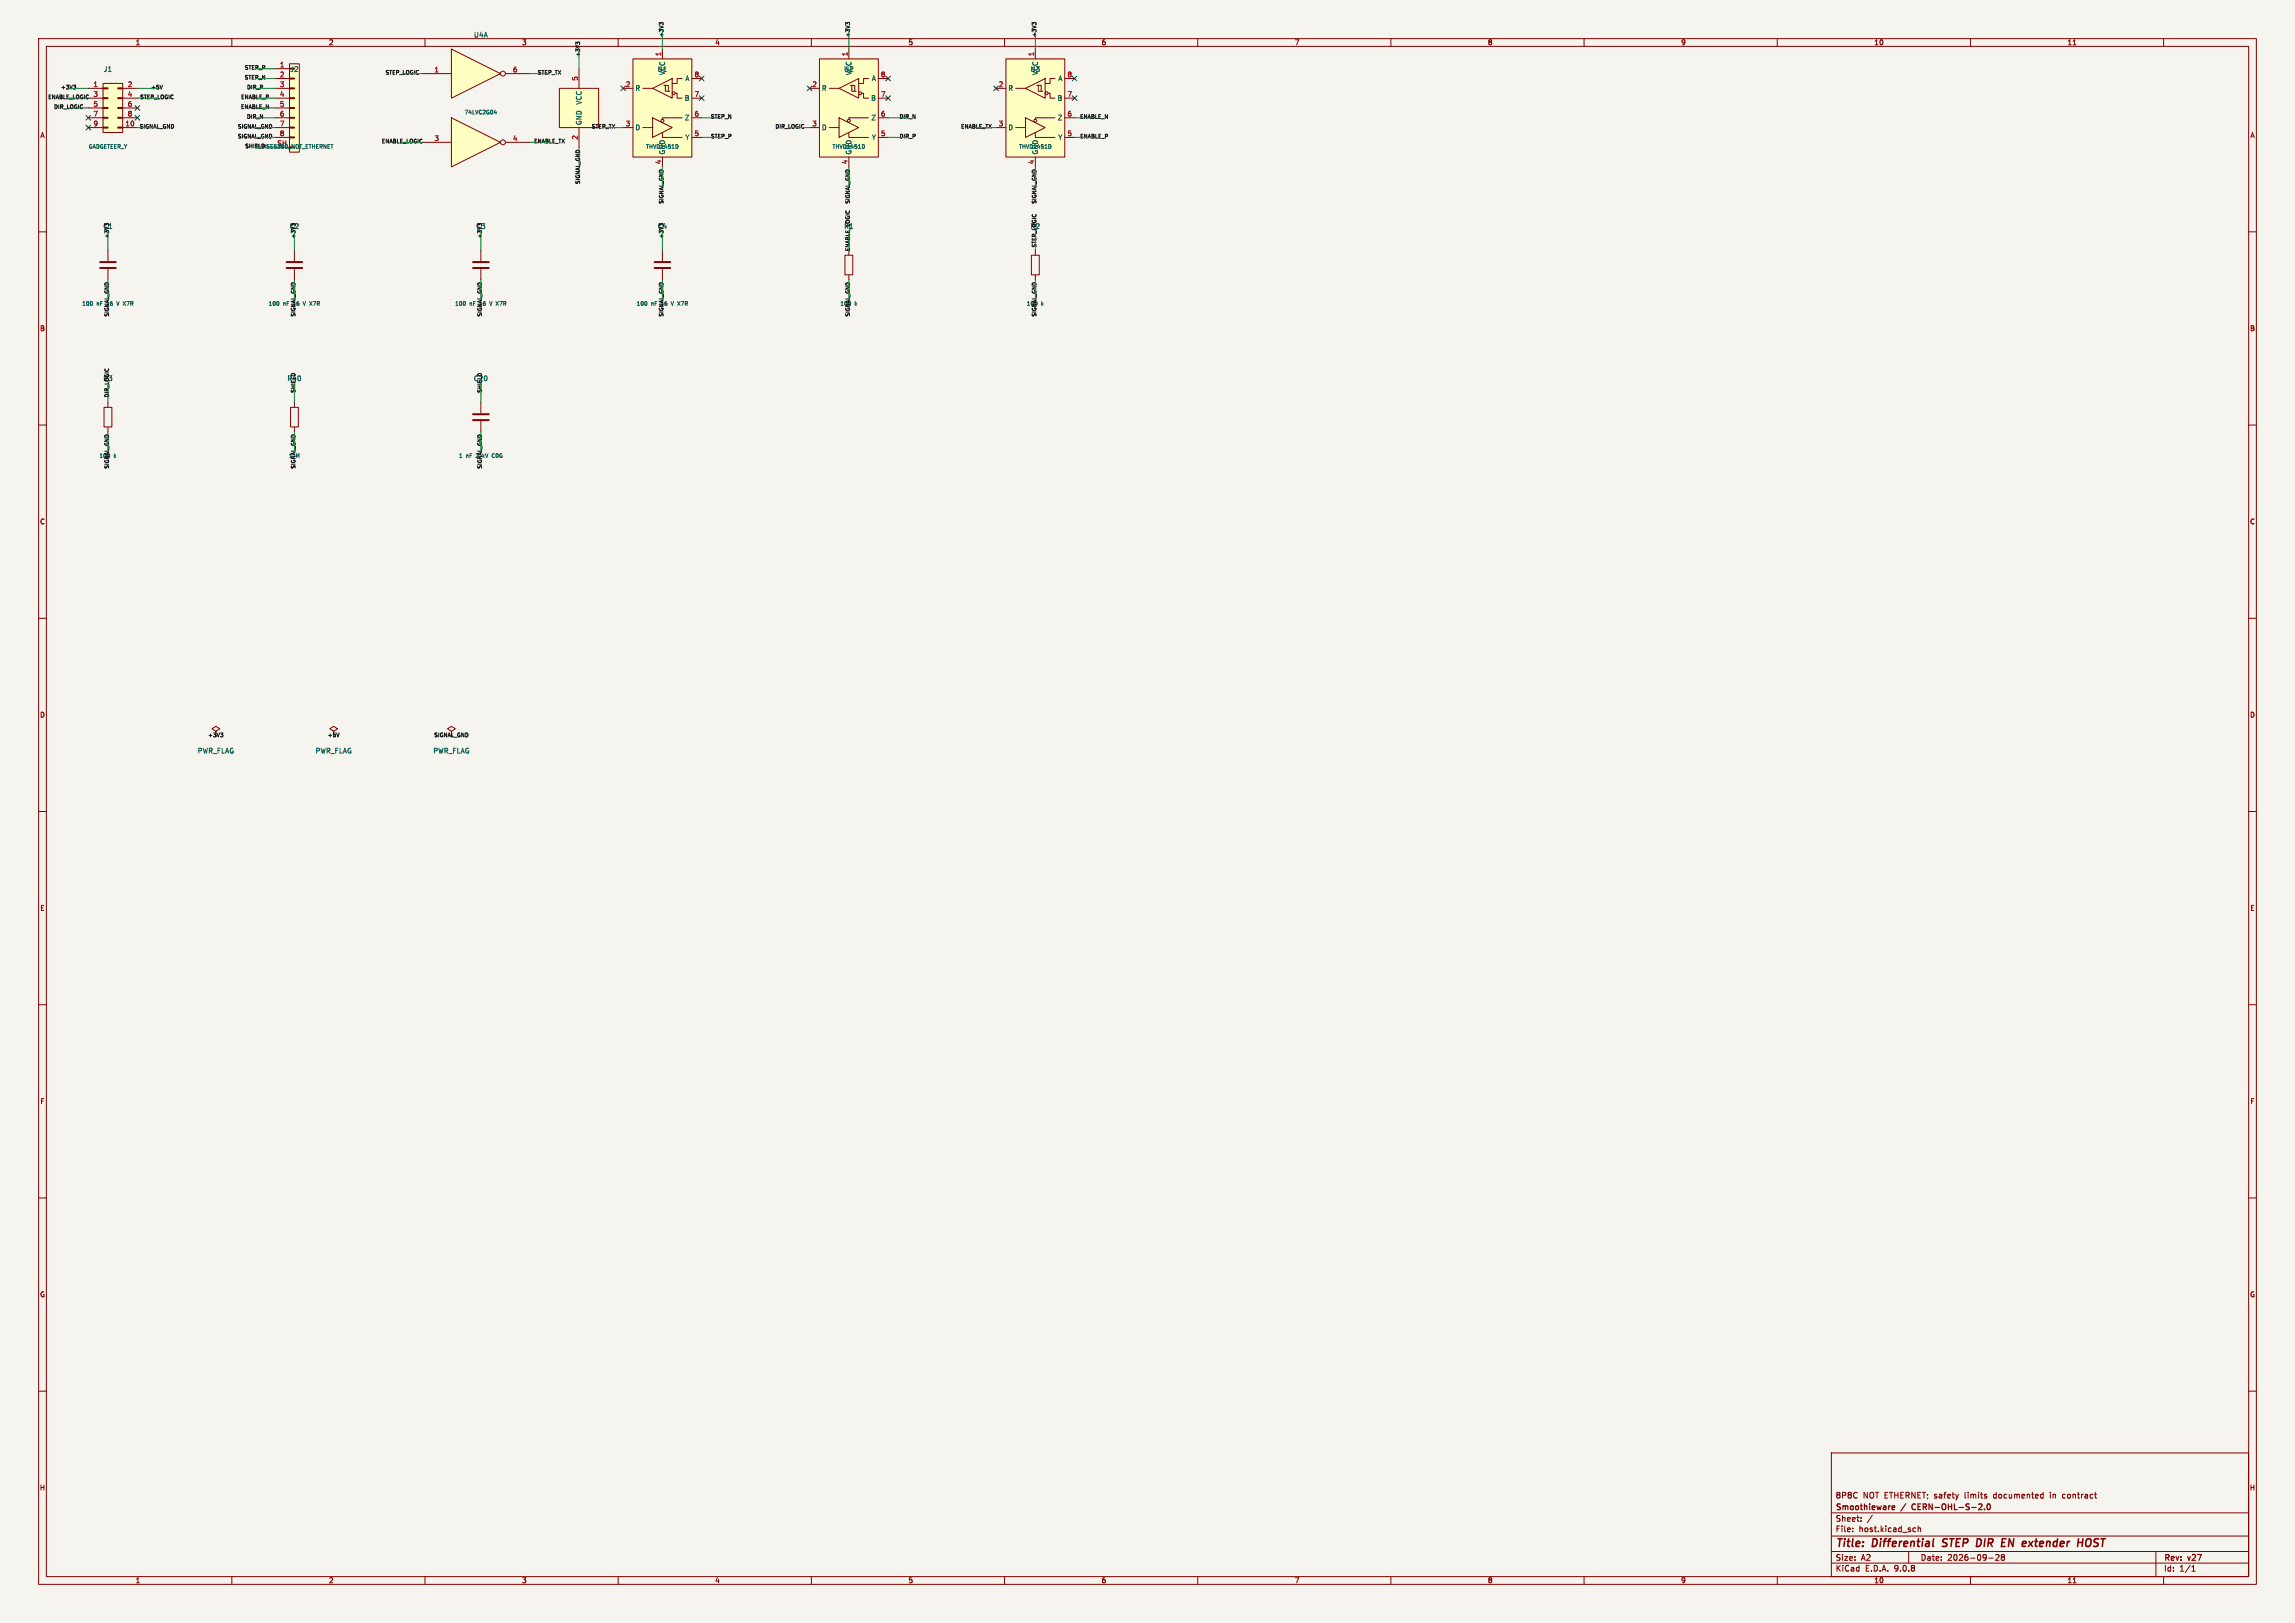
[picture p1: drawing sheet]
<svg xmlns="http://www.w3.org/2000/svg" width="594mm" height="420mm" viewBox="0 0 594 420" stroke-linecap="round" stroke-linejoin="round" font-family="sans-serif">
<defs><g id="words">
<g font-size="2.8" fill="#840000">
<text x="475" y="400.9">Title:</text>
<text x="484.7" y="400.9">Differential</text>
<text x="503.7" y="400.9">STEP</text>
<text x="513.2" y="400.9">DIR</text>
<text x="520.5" y="400.9">EN</text>
<text x="526.7" y="400.9">extender</text>
<text x="541.8" y="400.9">HOST</text>
</g>
<g font-size="2.1" fill="#840000">
<text x="475" y="388">8P8C</text>
<text x="482.2" y="388">NOT ETHERNET; safety</text>
<text x="508.8" y="388">limits</text>
<text x="516.4" y="388">documented</text>
<text x="531.2" y="388">in</text>
<text x="534.5" y="388">contract</text>
<text x="475" y="394">Sheet:</text>
<text x="475" y="391.2">Smoothieware</text>
<text x="492.2" y="391.2">/</text>
<text x="495.6" y="391.2">CERN-OHL-S-2.0</text>
<text x="475" y="396.7">File:</text>
<text x="481.1" y="396.7">host.kicad_sch</text>
<text x="475" y="406.9">KiCad</text>
<text x="475" y="404.1">Size:</text>
<text x="481.7" y="404.1">A2</text>
<text x="482.7" y="406.9">E.D.A.</text>
<text x="490.3" y="406.9">9.0.8</text>
<text x="497" y="404.1">Date:</text>
<text x="504" y="404.1">2026-09-28</text>
<text x="560" y="404.3">Rev:</text>
<text x="560" y="406.9">Id:</text>
<text x="564.1" y="406.9">1/1</text>
<text x="566.4" y="404.3">v27</text>
</g>
<g font-size="1.8" fill="#840000">
<text x="35" y="11.9">1</text>
<text x="85" y="11.9">2</text>
<text x="135" y="11.9">3</text>
<text x="185" y="11.9">4</text>
<text x="235" y="11.9">5</text>
<text x="285" y="11.9">6</text>
<text x="335" y="11.9">7</text>
<text x="385" y="11.9">8</text>
<text x="435" y="11.9">9</text>
<text x="485" y="11.9">10</text>
<text x="535" y="11.9">11</text>
<text x="10.3" y="35.9">A</text>
<text x="582.3" y="35.9">A</text>
<text x="10.3" y="85.9">B</text>
<text x="582.3" y="85.9">B</text>
<text x="10.3" y="135.9">C</text>
<text x="582.3" y="135.9">C</text>
<text x="10.3" y="185.9">D</text>
<text x="582.3" y="185.9">D</text>
<text x="10.3" y="235.9">E</text>
<text x="582.3" y="235.9">E</text>
<text x="10.3" y="285.9">F</text>
<text x="582.3" y="285.9">F</text>
<text x="10.3" y="335.9">G</text>
<text x="582.3" y="335.9">G</text>
<text x="10.2" y="385.9">H</text>
<text x="582.2" y="385.9">H</text>
<text x="35" y="409.9">1</text>
<text x="85" y="409.9">2</text>
<text x="135" y="409.9">3</text>
<text x="185" y="409.9">4</text>
<text x="235" y="409.9">5</text>
<text x="285" y="409.9">6</text>
<text x="335" y="409.9">7</text>
<text x="385" y="409.9">8</text>
<text x="435" y="409.9">9</text>
<text x="485" y="409.9">10</text>
<text x="535" y="409.9">11</text>
</g>
<g font-size="1.8" fill="#006464">
<text x="122.5" y="9.9">U4A</text>
<text x="26.7" y="18.8">J1</text>
<text x="75" y="18.8">J2</text>
<text x="164.3" y="23.7">R</text>
<text x="170.1" y="18.8">U1</text>
<text x="172.3" y="19.6" transform="rotate(-90 172.3 19.6)">VCC</text>
<text x="177.3" y="21.2">A</text>
<text x="212.6" y="23.7">R</text>
<text x="218.3" y="18.8">U2</text>
<text x="220.6" y="19.6" transform="rotate(-90 220.6 19.6)">VCC</text>
<text x="225.5" y="21.2">A</text>
<text x="260.9" y="23.7">R</text>
<text x="266.6" y="18.8">U3</text>
<text x="268.8" y="19.6" transform="rotate(-90 268.8 19.6)">VCC</text>
<text x="273.8" y="21.2">A</text>
<text x="150.7" y="27.2" transform="rotate(-90 150.7 27.2)">VCC</text>
<text x="177.1" y="26.3">B</text>
<text x="225.3" y="26.3">B</text>
<text x="273.6" y="26.3">B</text>
<text x="150.7" y="32.5" transform="rotate(-90 150.7 32.5)">GND</text>
<text x="164.3" y="33.9">D</text>
<text x="177.1" y="31.3">Z</text>
<text x="212.6" y="33.9">D</text>
<text x="225.4" y="31.3">Z</text>
<text x="260.9" y="33.9">D</text>
<text x="273.7" y="31.3">Z</text>
<text x="71.7" y="37.8">SH</text>
<text x="172.3" y="40.1" transform="rotate(-90 172.3 40.1)">GND</text>
<text x="177.3" y="36.4">Y</text>
<text x="220.6" y="40.1" transform="rotate(-90 220.6 40.1)">GND</text>
<text x="225.5" y="36.4">Y</text>
<text x="268.8" y="40.1" transform="rotate(-90 268.8 40.1)">GND</text>
<text x="273.8" y="36.4">Y</text>
<text x="51.1" y="195.2">PWR_FLAG</text>
<text x="81.5" y="195.2">PWR_FLAG</text>
<text x="112" y="195.2">PWR_FLAG</text>
</g>
<g font-size="1.8" fill="#a90000">
<text x="72.3" y="17.5">1</text>
<text x="171.2" y="14.7" transform="rotate(-90 171.2 14.7)">1</text>
<text x="219.5" y="14.7" transform="rotate(-90 219.5 14.7)">1</text>
<text x="267.7" y="14.7" transform="rotate(-90 267.7 14.7)">1</text>
<text x="24.1" y="22.6">1</text>
<text x="32.9" y="22.6">2</text>
<text x="72.3" y="20.1">2</text>
<text x="72.3" y="22.6">3</text>
<text x="112.3" y="18.8">1</text>
<text x="132.6" y="18.8">6</text>
<text x="149.6" y="21" transform="rotate(-90 149.6 21)">5</text>
<text x="161.9" y="22.6">2</text>
<text x="179.6" y="20.1">8</text>
<text x="210.1" y="22.6">2</text>
<text x="227.9" y="20.1">8</text>
<text x="258.4" y="22.6">2</text>
<text x="276.2" y="20.1">8</text>
<text x="24.1" y="25.1">3</text>
<text x="24.1" y="27.7">5</text>
<text x="32.9" y="25.1">4</text>
<text x="32.9" y="27.7">6</text>
<text x="72.3" y="25.1">4</text>
<text x="72.3" y="27.7">5</text>
<text x="179.6" y="25.1">7</text>
<text x="227.9" y="25.1">7</text>
<text x="276.2" y="25.1">7</text>
<text x="24.1" y="30.2">7</text>
<text x="24.1" y="32.8">9</text>
<text x="32.3" y="32.8">10</text>
<text x="32.9" y="30.2">8</text>
<text x="72.3" y="30.2">6</text>
<text x="72.3" y="32.8">7</text>
<text x="72.3" y="35.3">8</text>
<text x="161.9" y="32.8">3</text>
<text x="179.6" y="30.2">6</text>
<text x="179.6" y="35.3">5</text>
<text x="210.1" y="32.8">3</text>
<text x="227.9" y="30.2">6</text>
<text x="227.9" y="35.3">5</text>
<text x="258.4" y="32.8">3</text>
<text x="276.2" y="30.2">6</text>
<text x="276.2" y="35.3">5</text>
<text x="112.3" y="36.6">3</text>
<text x="132.6" y="36.6">4</text>
<text x="149.6" y="36.3" transform="rotate(-90 149.6 36.3)">2</text>
<text x="171.2" y="42.6" transform="rotate(-90 171.2 42.6)">4</text>
<text x="219.5" y="42.6" transform="rotate(-90 219.5 42.6)">4</text>
<text x="267.7" y="42.6" transform="rotate(-90 267.7 42.6)">4</text>
</g>
<g font-size="1.8" fill="#0f0f0f">
<text x="26.6" y="59.4">C1</text>
<text x="74.9" y="59.4">C2</text>
<text x="123.1" y="59.4">C3</text>
<text x="170.1" y="59.4">C4</text>
<text x="218.4" y="59.4">R1</text>
<text x="266.6" y="59.4">R2</text>
<text x="26.6" y="98.8">R3</text>
<text x="74.3" y="98.8">R40</text>
<text x="122.5" y="98.8">C20</text>
</g>
<g font-size="1.4" fill="#0f0f0f">
<text x="171.9" y="9.7" transform="rotate(-90 171.9 9.7)">+3V3</text>
<text x="220.2" y="9.7" transform="rotate(-90 220.2 9.7)">+3V3</text>
<text x="268.4" y="9.7" transform="rotate(-90 268.4 9.7)">+3V3</text>
<text x="150.3" y="14.8" transform="rotate(-90 150.3 14.8)">+3V3</text>
<text x="15.7" y="23.3">+3V3</text>
<text x="39" y="23.3">+5V</text>
<text x="63.2" y="20.8">STEP_N</text>
<text x="63.2" y="18.2">STEP_P</text>
<text x="63.8" y="23.3">DIR_P</text>
<text x="99.7" y="19.5">STEP_LOGIC</text>
<text x="139.1" y="19.5">STEP_TX</text>
<text x="12.3" y="25.9">ENABLE_LOGIC</text>
<text x="13.9" y="28.4">DIR_LOGIC</text>
<text x="36.2" y="25.9">STEP_LOGIC</text>
<text x="62.2" y="28.4">ENABLE_N</text>
<text x="62.3" y="25.9">ENABLE_P</text>
<text x="36" y="33.5">SIGNAL_GND</text>
<text x="61.4" y="33.5">SIGNAL_GND</text>
<text x="63.8" y="30.9">DIR_N</text>
<text x="153" y="33.5">STEP_TX</text>
<text x="183.8" y="30.9">STEP_N</text>
<text x="200.6" y="33.5">DIR_LOGIC</text>
<text x="232.7" y="30.9">DIR_N</text>
<text x="248.6" y="33.5">ENABLE_TX</text>
<text x="279.4" y="30.9">ENABLE_N</text>
<text x="61.4" y="36">SIGNAL_GND</text>
<text x="63.3" y="38.6">SHIELD</text>
<text x="98.7" y="37.3">ENABLE_LOGIC</text>
<text x="138.1" y="37.3">ENABLE_TX</text>
<text x="183.9" y="36">STEP_P</text>
<text x="232.7" y="36">DIR_P</text>
<text x="279.4" y="36">ENABLE_P</text>
<text x="150.3" y="47.8" transform="rotate(-90 150.3 47.8)">SIGNAL_GND</text>
<text x="171.9" y="52.9" transform="rotate(-90 171.9 52.9)">SIGNAL_GND</text>
<text x="220.2" y="52.9" transform="rotate(-90 220.2 52.9)">SIGNAL_GND</text>
<text x="268.4" y="52.9" transform="rotate(-90 268.4 52.9)">SIGNAL_GND</text>
<text x="28.4" y="61.8" transform="rotate(-90 28.4 61.8)">+3V3</text>
<text x="76.7" y="61.8" transform="rotate(-90 76.7 61.8)">+3V3</text>
<text x="124.9" y="61.8" transform="rotate(-90 124.9 61.8)">+3V3</text>
<text x="171.9" y="61.8" transform="rotate(-90 171.9 61.8)">+3V3</text>
<text x="220.2" y="65.1" transform="rotate(-90 220.2 65.1)">ENABLE_LOGIC</text>
<text x="268.4" y="64.2" transform="rotate(-90 268.4 64.2)">STEP_LOGIC</text>
<text x="27.8" y="79.3">16</text>
<text x="28.4" y="82.1" transform="rotate(-90 28.4 82.1)">SIGNAL_GND</text>
<text x="76.1" y="79.3">16</text>
<text x="76.7" y="82.1" transform="rotate(-90 76.7 82.1)">SIGNAL_GND</text>
<text x="124.3" y="79.3">16</text>
<text x="124.9" y="82.1" transform="rotate(-90 124.9 82.1)">SIGNAL_GND</text>
<text x="171.3" y="79.3">16</text>
<text x="171.9" y="82.1" transform="rotate(-90 171.9 82.1)">SIGNAL_GND</text>
<text x="217.4" y="79.3">100</text>
<text x="220.2" y="82.1" transform="rotate(-90 220.2 82.1)">SIGNAL_GND</text>
<text x="265.6" y="79.3">100</text>
<text x="268.4" y="82.1" transform="rotate(-90 268.4 82.1)">SIGNAL_GND</text>
<text x="76.7" y="101.8" transform="rotate(-90 76.7 101.8)">SHIELD</text>
<text x="124.9" y="101.8" transform="rotate(-90 124.9 101.8)">SHIELD</text>
<text x="28.4" y="103" transform="rotate(-90 28.4 103)">DIR_LOGIC</text>
<text x="25.6" y="118.7">100</text>
<text x="76.6" y="118.7">M</text>
<text x="123.4" y="118.7">2</text>
<text x="28.4" y="121.4" transform="rotate(-90 28.4 121.4)">SIGNAL_GND</text>
<text x="76.7" y="121.4" transform="rotate(-90 76.7 121.4)">SIGNAL_GND</text>
<text x="124.9" y="121.4" transform="rotate(-90 124.9 121.4)">SIGNAL_GND</text>
<text x="53.8" y="191">+3V3</text>
<text x="84.7" y="191">+5V</text>
<text x="112.2" y="191">SIGNAL_GND</text>
</g>
<g font-size="1.4" fill="#006464">
<text x="120.1" y="29.8">74LVC2G04</text>
<text x="22.8" y="38.7">GADGETEER_Y</text>
<text x="66" y="38.7">RJHSE5380_NOT_ETHERNET</text>
<text x="167.1" y="38.7">THVD1451D</text>
<text x="215.3" y="38.7">THVD1451D</text>
<text x="263.6" y="38.7">THVD1451D</text>
<text x="21.1" y="79.3">100</text>
<text x="25" y="79.3">nF</text>
<text x="30.7" y="79.3">V X7R</text>
<text x="69.4" y="79.3">100</text>
<text x="73.3" y="79.3">nF</text>
<text x="79" y="79.3">V X7R</text>
<text x="117.7" y="79.3">100</text>
<text x="121.5" y="79.3">nF</text>
<text x="127.2" y="79.3">V X7R</text>
<text x="164.7" y="79.3">100</text>
<text x="168.5" y="79.3">nF</text>
<text x="174.2" y="79.3">V X7R</text>
<text x="221.2" y="79.3">k</text>
<text x="269.5" y="79.3">k</text>
<text x="29.5" y="118.7">k</text>
<text x="74.6" y="118.7">1</text>
<text x="118.7" y="118.7">1</text>
<text x="120.6" y="118.7">nF</text>
<text x="125.4" y="118.7">kV</text>
<text x="128.1" y="118.7">C0G</text>
</g>
</g></defs>
<path d="M0 0h594v420h-594z" fill="#f5f4ef" stroke="#f5f4ef" stroke-width=".26"/>
<g fill="none" stroke="#840000" stroke-width=".26">
<path d="M10 10h574v400h-574zM12 12h570v396h-570zM60 10v2M110 10v2M160 10v2M210 10v2M260 10v2M310 10v2M360 10v2M410 10v2M460 10v2M510 10v2"/>
<path d="M536.6 11.6h.7M560 10v2M10 60h2M124.5 64.8v2.8M124.5 69.6v2.8M582 60h2M10 110h2M582 110h2M10 160h2M582 160h2M116.8 189.2l1.1-.6-1.1-.6-1 .6 1 .6v1.3M10 210h2"/>
<path d="M582 210h2M10 260h2M582 260h2M10 310h2M582 310h2M10 360h2M474 376h108v32h-108zM582 360h2M474 397.5h108M474 391.5h108M479.5 396.2v.2M479.5 395.4v.2"/>
<path d="M481.7 393.5v.2M481.7 392.7v.2M484.6 392.1l-1.3 1.9M495.4 395.4h.4M495.8 396.3l-.4 .1M496.5 395.5l.5-.1 .1 1M496.5 394.9v1.5M514.2 387.2v.4M528.4 386.7h.4M528.8 386.2v1.5M528.8 387.6l-.4 .1M533.9 386.8v.7"/>
<path d="M542.1 386.7h.6M542.5 387.7h.2M60 408v2M110 408v2M160 408v2M210 408v2M260 408v2M310 408v2M360 408v2M410 408v2M460 408v2M474 404.5h108"/>
<path d="M474 401.5h108M494 401.5v3M510 408v2M514.7 403.2h1.2M516.5 402.4l.6-.1 .3 .4-.9 1.1h.9M518.2 402.9l-.2-.3 .2-.3 .6 .3-.3 .3M518.2 402.9l-.2 .3 .2 .6 .6-.3-.3-.6M518.2 402.9h.3M536.6 409.6h.7M558 401.5v6.5M560 408v2M567.3 406.6h.9"/>
<path d="M567.3 405.5l.4-.4v1.5"/>
</g>
<path d="M500.5 398.2l-.3 1.7M503 398.4l-.1 .6M511.8 398.2l.7 .1M512.5 399.9l-.5 .3M518.3 398.2h.9M525.1 398.9l.9 1.3M526.2 398.9l-1.2 1.3M541.2 398.5l-.2-.2a.73 .73 0 0 0-1.1 .6l-.1 .6 .2 .6a.73 .73 0 0 0 1.1-.6M500.3 400.1l.2 .1M502.7 400.1l.3 .1" fill="none" stroke="#840000" stroke-width=".4"/>
<path d="M489.9 389.7h.4l.1 .3-.7 .2M490.3 390.6l-.4 .1M495 389.4l-.2 .4 .2 .7M512.1 390.7h.9M512.9 389.3v.5M513.6 390.5v.2M514.4 389.3l.2-.1a.8 .8 0 0 1 .6 .7 .8 .8 0 0 1-.6 .8l-.3-.6z" fill="none" stroke="#840000" stroke-width=".3"/>
<path d="M122.4 67.8h4.1M122.4 69.3h4.1" fill="none" stroke="#840000" stroke-width=".51"/>
<path d="M120.4 78.2v.6M126.7 78l.3 1" fill="none" stroke="#006464" stroke-width=".26"/>
<path d="M144.8 22.9h10.1v10.1h-10.1z" fill="#ffffc2"/>
<path d="M149.9 17.8v5.1M144.8 22.9h10.1v10.1h-10.1zM149.9 33v5.1M171.4 64.8v2.8M171.4 69.6v2.8M75.2 105.4h2v5.1h-2zM76.2 104.1v1.3M76.2 110.5v1.3M124.5 104.1v2.8M124.5 109v2.8" fill="none" stroke="#840000" stroke-width=".26"/>
<path d="M169.4 67.8h4.1M169.4 69.3h4.1M122.4 107.2h4.1M122.4 108.7h4.1" fill="none" stroke="#840000" stroke-width=".51"/>
<path d="M167.4 78.2v.6M173.7 78l.3 1M127.5 118.3l.2 .1M127.7 117.4l-.2 .1" fill="none" stroke="#006464" stroke-width=".26"/>
<path d="M116.8 30.5l12.7 6.3-12.7 6.4z" fill="#ffffc2"/>
<g fill="none" stroke="#840000" stroke-width=".26">
<path d="M109.2 36.8h7.6M116.8 30.5l12.7 6.3-12.7 6.4zM130.8 36.8h6.4"/>
<circle cx="130.2" cy="36.8" r=".63"/>
</g>
<path d="M116.8 12.7l12.7 6.4-12.7 6.3z" fill="#ffffc2"/>
<g fill="none" stroke="#840000" stroke-width=".26">
<path d="M109.2 19.1h7.6M116.8 12.7l12.7 6.4-12.7 6.3zM130.8 19.1h6.4"/>
<circle cx="130.2" cy="19" r=".63"/>
</g>
<path d="M127.9 29.2h.6M128.4 28.8v.7" fill="none" stroke="#006464" stroke-width=".26"/>
<path d="M163.8 15.2h15.3v25.4h-15.3z" fill="#ffffc2"/>
<g fill="none" stroke="#840000" stroke-width=".26">
<path d="M163.8 15.2h15.3v25.4h-15.3zM171.4 12.7v2.5M161.3 33h2.5M161.3 22.9h2.5M166.4 33h2.5M166.4 22.9h2.5M168.9 30.5l5.1 2.5-5.1 2.6zM168.9 22.9l5.1-2.6v5.1zM171.4 34.3v1.3h5.1M171.8 22.1h.4v1.5h1.2M172.1 22.1h.9v1.5M174.8 24.1h.5v1.3h1.2"/>
<path d="M176.5 20.3h-1.2v1.3h-1.3M176.5 30.5h-5.1v.4M179.1 20.3h2.5M179.1 25.4h2.5M179.1 30.5h2.5M179.1 35.6h2.5M171.4 40.6v2.6"/>
<circle cx="171.5" cy="31.2" r=".38"/>
<circle cx="174.4" cy="24.1" r=".38"/>
</g>
<path d="M175.3 37.4l.2 .4-.2 .5" fill="none" stroke="#006464" stroke-width=".26"/>
<path d="M212.1 15.2h15.2v25.4h-15.2z" fill="#ffffc2"/>
<g fill="none" stroke="#840000" stroke-width=".26">
<path d="M212.1 15.2h15.2v25.4h-15.2zM219.7 12.7v2.5M209.5 33h2.6M209.5 22.9h2.6M214.6 33h2.6M214.6 22.9h2.6M217.2 30.5l5 2.5-5 2.6zM217.2 22.9l5-2.6v5.1zM219.7 34.3v1.3h5.1M220.1 22.1h.4v1.5h1.1M220.3 22.1h.9v1.5M223 24.1h.5v1.3h1.3"/>
<path d="M224.8 20.3h-1.3v1.3h-1.3M224.8 30.5h-5.1v.4M227.3 20.3h2.6M227.3 25.4h2.6M227.3 30.5h2.6M227.3 35.6h2.6M219.7 40.6v2.6M76.2 64.8v2.8M76.2 69.6v2.8"/>
<circle cx="219.7" cy="31.2" r=".38"/>
<circle cx="222.6" cy="24.1" r=".38"/>
</g>
<path d="M223.6 37.4l.2 .4-.2 .5M72.2 78.2v.6M78.4 78l.4 1" fill="none" stroke="#006464" stroke-width=".26"/>
<path d="M74.2 67.8h4M74.2 69.3h4" fill="none" stroke="#840000" stroke-width=".51"/>
<path d="M74.9 16.5h2.6v22.9h-2.6z" fill="#ffffc2"/>
<g fill="none" stroke="#840000" stroke-width=".26">
<path d="M71.1 17.8h3.8M74.9 16.5h2.6v22.9h-2.6zM71.1 20.3h3.8M71.1 22.9h3.8M71.1 25.4h3.8M71.1 27.9h3.8M71.1 30.5h3.8M71.1 33h3.8M71.1 35.6h3.8M71.1 38.1h3.8M74.9 20.2h1.3v.2h-1.3zM74.9 22.7h1.3v.3h-1.3z"/>
<path d="M74.9 25.3h1.3v.2h-1.3zM74.9 27.8h1.3v.3h-1.3zM74.9 30.4h1.3v.2h-1.3zM74.9 32.9h1.3v.2h-1.3zM74.9 35.4h1.3v.3h-1.3z"/>
</g>
<path d="M85.6 37.4h.6" fill="none" stroke="#006464" stroke-width=".26"/>
<path d="M260.3 15.2h15.3v25.4h-15.3z" fill="#ffffc2"/>
<g fill="none" stroke="#840000" stroke-width=".26">
<path d="M260.3 15.2h15.3v25.4h-15.3zM268 12.7v2.5M257.8 33h2.5M257.8 22.9h2.5M262.9 33h2.5M262.9 22.9h2.5M265.4 30.5l5.1 2.5-5.1 2.6zM265.4 22.9l5.1-2.6v5.1zM268 34.3v1.3h5M268.4 22.1h.3v1.5h1.2M268.6 22.1h.9v1.5M271.3 24.1h.5v1.3h1.2"/>
<path d="M273 20.3h-1.2v1.3h-1.3M273 30.5h-5v.4M275.6 20.3h2.5M275.6 25.4h2.5M275.6 30.5h2.5M275.6 35.6h2.5M268 40.6v2.6M27.9 64.8v2.8M27.9 69.6v2.8M218.7 66h2v5.1h-2zM219.7 64.8v1.2M219.7 71.1v1.3"/>
<path d="M267 66h2v5.1h-2zM268 64.8v1.2M268 71.1v1.3M26.9 105.4h2.1v5.1h-2.1zM27.9 104.1v1.3M27.9 110.5v1.3"/>
<circle cx="268" cy="31.2" r=".38"/>
<circle cx="270.9" cy="24.1" r=".38"/>
</g>
<path d="M271.8 37.4l.2 .4-.2 .5M23.9 78.2v.6M30.2 78l.3 1" fill="none" stroke="#006464" stroke-width=".26"/>
<path d="M25.9 67.8h4.1M25.9 69.3h4.1" fill="none" stroke="#840000" stroke-width=".51"/>
<path d="M26.7 21.6h5v12.7h-5z" fill="#ffffc2"/>
<g fill="none" stroke="#840000" stroke-width=".26">
<path d="M22.9 22.9h3.8M22.9 25.4h3.8M22.9 27.9h3.8M22.9 30.5h3.8M22.9 33h3.8M26.7 21.6h5v12.7h-5zM26.7 22.7h1.2v.3h-1.2zM26.7 25.3h1.2v.2h-1.2zM26.7 27.8h1.2v.3h-1.2zM26.7 30.4h1.2v.2h-1.2zM26.7 32.9h1.2v.2h-1.2zM30.5 22.7h1.2v.3h-1.2z"/>
<path d="M30.5 25.3h1.2v.2h-1.2zM30.5 27.8h1.2v.3h-1.2zM30.5 30.4h1.2v.2h-1.2zM30.5 32.9h1.2v.2h-1.2zM31.7 22.9h3.9M31.7 25.4h3.9M31.7 27.9h3.9M31.7 30.5h3.9M31.7 33h3.9M55.9 189.2l1-.6-1-.6-1 .6 1 .6v1.3M86.4 189.2l1-.6-1-.6-1.1 .6 1.1 .6v1.3"/>
</g>
<path d="M150 11.4l-.2-.5h-.3l-.1 .3-.4-.3v.6M171.1 5.9l-.1 .2-.4-.3v.6M171.1 5.9h.4l.1 .4M171.1 5.9h.1M219.9 6.3l-.2-.5-.3 .1-.1 .2-.4-.3v.6M268.1 5.9h-.5l-.1 .2-.4-.3v.6M268.1 5.9h.1M268.1 5.9v.4M19 22h.6l-.3 .4 .2 .1 .1 .3-.5 .2M42.1 22l-.4 1M57.1 189.7h.6l-.3 .4 .2 .1 .1 .3-.5 .2M87.8 189.7l-.3 1" fill="none" stroke="#0f0f0f" stroke-width=".26"/>
<g fill="none" stroke="#009600" stroke-width=".26">
<path d="M66 17.8h5.1M104.1 19.1h5.1M137.2 19.1h5M149.9 12.7v5.1M171.4 7.6v5.1M219.7 7.6v5.1M268 7.6v5.1M17.8 25.4h5.1M17.8 27.9h5.1M17.8 22.9h5.1M35.6 33h5M35.6 25.4h5"/>
<path d="M35.6 22.9h5M66 33h5.1M66 35.6h5.1M66 30.5h5.1M66 38.1h5.1M66 25.4h5.1M66 27.9h5.1M66 22.9h5.1M66 20.3h5.1M104.1 36.8h5.1M137.2 36.8h5M149.9 38.1v5.1"/>
<path d="M156.2 33h5.1M181.6 35.6h5.1M181.6 30.5h5.1M204.5 33h5M229.9 35.6h5M229.9 30.5h5M252.7 33h5.1M278.1 35.6h5.1M278.1 30.5h5.1M27.9 59.7v5.1M76.2 59.7v5.1M124.5 59.7v5.1"/>
<path d="M171.4 43.2v5.1M171.4 59.7v5.1M219.7 43.2v5.1M219.7 59.7v5.1M268 43.2v5.1M268 59.7v5.1M27.9 72.4v5.1M76.2 72.4v5.1M124.5 72.4v5.1M171.4 72.4v5.1M219.7 72.4v5.1M268 72.4v5.1"/>
<path d="M27.9 99.1v5M76.2 99.1v5M124.5 99.1v5M27.9 111.8v5M76.2 111.8v5M124.5 111.8v5"/>
</g>
<g fill="none" stroke="#000084" stroke-width=".26">
<path d="M181 19.7l1.2 1.2M182.2 19.7l-1.2 1.2M229.3 19.7l1.2 1.2M230.5 19.7l-1.2 1.2M277.5 19.7l1.2 1.2M278.7 19.7l-1.2 1.2M22.3 32.4l1.2 1.2M22.3 29.9l1.2 1.2M23.5 32.4l-1.2 1.2M23.5 29.9l-1.2 1.2M35 27.3l1.2 1.2M35 29.9l1.2 1.2"/>
<path d="M36.2 27.3l-1.2 1.2M36.2 29.9l-1.2 1.2M160.7 22.3l1.2 1.2M161.9 22.3l-1.2 1.2M181 24.8l1.2 1.2M182.2 24.8l-1.2 1.2M208.9 22.3l1.3 1.2M210.2 22.3l-1.3 1.2M229.3 24.8l1.2 1.2M230.5 24.8l-1.2 1.2M257.2 22.3l1.2 1.2M258.4 22.3l-1.2 1.2"/>
<path d="M277.5 24.8l1.2 1.2M278.7 24.8l-1.2 1.2"/>
</g>
<use href="#words"/>
</svg>
